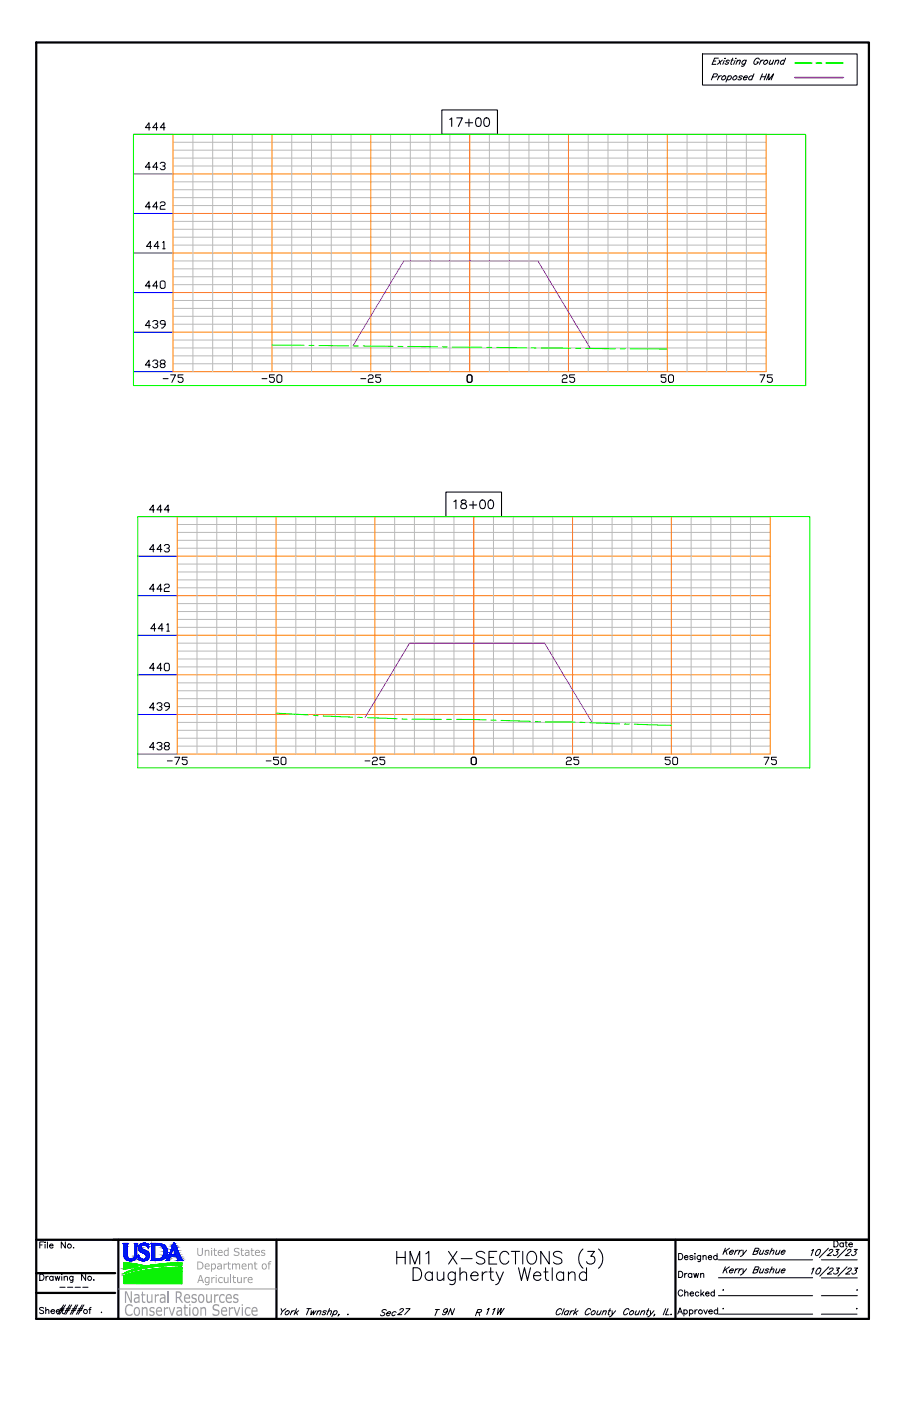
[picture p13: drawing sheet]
<svg xmlns="http://www.w3.org/2000/svg" width="279mm" height="432mm" viewBox="0 0 279 432" stroke-linecap="round" stroke-linejoin="round" font-family="sans-serif">
<defs><g id="words">
<text font-size="9.7" x="121.1" y="392">HM1 X-SECTIONS (3)</text>
<text font-size="8.9" x="126.2" y="397.1">Daugherty Wetland</text>
<g font-size="5.9" fill="#989898">
<text x="38.2" y="401.5">Natural Resources</text>
<text x="38.3" y="405.5">Conservation Service</text>
</g>
<text font-size="5.9" x="16.8" y="406.2">####</text>
<g font-size="5.1">
<text x="255.9" y="385.6">Date</text>
<text x="208.1" y="395.1">Drawn</text>
<text x="135.3" y="406.6">9N</text>
</g>
<g font-size="4.7">
<text x="208.1" y="400.5">Checked</text>
<text x="116" y="406.6">Sec T R</text>
<text x="121.4" y="406.2">27</text>
<text x="148.9" y="406.2">11W</text>
</g>
<g font-size="4.1" fill="#989898">
<text x="60.5" y="387.1">United States</text>
<text x="60.5" y="391.3">Department of</text>
<text x="60.8" y="395.4">Agriculture</text>
</g>
<g font-size="2.5">
<text x="17.1" y="397.8">----</text>
<text x="221.7" y="398.8">.</text>
<text x="263" y="398.8">.</text>
<text x="221.7" y="404.5">.</text>
</g>
</g></defs>
<!-- layer: 1.C3d.Sect -->
<g fill="none" stroke="#000" stroke-width=".33">
<path d="M136.3 33.9h17.1v7.5h-17.1zM138.7 36.8l.6-.5v2.7M140.8 36.3h1.8l-1.3 2.7M143.5 37.8h2.3M144.6 36.7v2.3M147 36.5a.87 .87 0 0 1 1.3 .3 1.76 1.76 0 0 1-.6 2.2h-.3a1.41 1.41 0 0 1-.6-2.2zM149.5 36.5a.92 .92 0 0 1 1.3 .3 1.71 1.71 0 0 1-.6 2.2h-.2a1.41 1.41 0 0 1-.7-2.2zM137.5 151.7h17.2v7.5h-17.2zM140 154.6l.6-.5v2.7M142.4 154.3a.52 .52 0 0 0 .2 .8l.5 .1a.78 .78 0 0 1 .8 .8 .78 .78 0 0 1-.7 .8l-1-.3a1 1 0 0 1 .1-1 1 1 0 0 1 1.1-.4 .52 .52 0 0 0 .2-.8l-.4-.2zM144.7 155.6h2.3M145.9 154.5v2.3"/>
<path d="M148.3 154.3a.81 .81 0 0 1 1.3 .3 1.35 1.35 0 0 1-.9 2.2 1.65 1.65 0 0 1-.4-2.5zM150.8 154.3a.81 .81 0 0 1 1.3 .3 1.35 1.35 0 0 1-.9 2.2 1.72 1.72 0 0 1-.4-2.5z"/>
</g>
<g fill="none" stroke="#00f" stroke-width=".31">
<path d="M41.2 53.6h12.2M41.2 41.4h12.2M41.2 78h12.2M41.2 65.8h12.2M41.2 90.2h12.2M41.2 114.6h12.2M41.2 102.4h12.2M42.5 159.2h12.2M42.5 171.4h12.2M42.5 195.8h12.2M42.5 183.6h12.2M42.5 208h12.2"/>
<path d="M42.5 232.4h12.2M42.5 220.2h12.2"/>
</g>
<g fill="none" stroke="#ff7f00" stroke-width=".31">
<path d="M53.4 41.4h182.9v73.2h-182.9zM53.4 53.6h182.9M83.9 41.4v73.2M114.4 41.4v73.2M144.8 41.4v73.2M175.3 41.4v73.2M205.8 41.4v73.2M53.4 78h182.9M53.4 65.8h182.9M53.4 90.2h182.9M53.4 102.4h182.9M54.7 159.2h182.8v73.2h-182.8z"/>
<path d="M85.1 159.2v73.2M115.6 159.2v73.2M146.1 159.2v73.2M176.6 159.2v73.2M207 159.2v73.2M54.7 171.4h182.8M54.7 195.8h182.8M54.7 183.6h182.8M54.7 208h182.8M54.7 220.2h182.8"/>
</g>
<g fill="none" stroke="#bababa" stroke-width=".31">
<path d="M53.4 58.5h182.9M53.4 56h182.9M53.4 51.2h182.9M53.4 48.7h182.9M53.4 46.3h182.9M53.4 43.8h182.9M59.5 41.4v73.2M65.6 41.4v73.2M71.7 41.4v73.2M77.8 41.4v73.2M90 41.4v73.2M96.1 41.4v73.2"/>
<path d="M102.2 41.4v73.2M108.3 41.4v73.2M120.4 41.4v73.2M126.5 41.4v73.2M132.6 41.4v73.2M138.7 41.4v73.2M150.9 41.4v73.2M157 41.4v73.2M163.1 41.4v73.2M169.2 41.4v73.2M181.4 41.4v73.2M187.5 41.4v73.2"/>
<path d="M193.6 41.4v73.2M199.7 41.4v73.2M211.9 41.4v73.2M218 41.4v73.2M224.1 41.4v73.2M230.2 41.4v73.2M53.4 75.5h182.9M53.4 73.1h182.9M53.4 70.7h182.9M53.4 68.2h182.9M53.4 63.4h182.9M53.4 60.9h182.9"/>
<path d="M53.4 99.9h182.9M53.4 97.5h182.9M53.4 95.1h182.9M53.4 92.6h182.9M53.4 87.7h182.9M53.4 85.3h182.9M53.4 82.9h182.9M53.4 80.4h182.9M53.4 112.1h182.9M53.4 109.7h182.9M53.4 107.2h182.9M53.4 104.8h182.9"/>
<path d="M60.8 159.2v73.2M66.8 159.2v73.2M72.9 159.2v73.2M79 159.2v73.2M91.2 159.2v73.2M97.3 159.2v73.2M103.4 159.2v73.2M109.5 159.2v73.2M121.7 159.2v73.2M127.8 159.2v73.2M133.9 159.2v73.2M140 159.2v73.2"/>
<path d="M152.2 159.2v73.2M158.3 159.2v73.2M164.4 159.2v73.2M170.5 159.2v73.2M182.7 159.2v73.2M188.8 159.2v73.2M194.9 159.2v73.2M201 159.2v73.2M213.1 159.2v73.2M219.2 159.2v73.2M225.3 159.2v73.2M231.4 159.2v73.2"/>
<path d="M54.7 178.7h182.8M54.7 176.3h182.8M54.7 173.8h182.8M54.7 169h182.8M54.7 166.5h182.8M54.7 164.1h182.8M54.7 161.7h182.8M54.7 198.2h182.8M54.7 193.4h182.8M54.7 190.9h182.8M54.7 188.5h182.8M54.7 186h182.8"/>
<path d="M54.7 181.2h182.8M54.7 217.8h182.8M54.7 215.3h182.8M54.7 212.9h182.8M54.7 210.5h182.8M54.7 205.5h182.8M54.7 203.1h182.8M54.7 200.7h182.8M54.7 230h182.8M54.7 227.5h182.8M54.7 225.1h182.8M54.7 222.7h182.8"/>
</g>
<g fill="none" stroke="#0f0" stroke-width=".33">
<path d="M41.2 41.4h207.3v77.4h-207.3zM83.9 106.3l9.8 .1M95.3 106.5h1.5M98.3 106.5l9.2 .1M109 106.6h1.5M112 106.6l9.2 .2M122.7 106.8h1.5M125.8 106.8l9.1 .1M136.4 106.9h1.6M139.5 107h9.1M150.2 107.1h1.5M153.2 107.1l9.1 .1"/>
<path d="M163.8 107.2h1.6M166.9 107.2l9.1 .1M177.6 107.4h1.5M180.6 107.4l9.2 .1M191.3 107.5h1.5M194.3 107.5l11.5 .1M42.5 159.2h207.2v77.5h-207.2zM85.1 219.8l9.9 .5M96.6 220.5l1.5 .1M99.6 220.7l9.1 .3M110.3 221.1h1.5M113.3 221.2l9.2 .3"/>
<path d="M124 221.6l1.5 .1M127 221.7h9.2M137.7 221.7h1.5M140.8 221.7l9.1 .2M151.4 221.9l1.6 .1M154.5 222l9.1 .3M165.1 222.4h1.6M168.2 222.5l9.1 .1M178.8 222.6l1.5 .1M181.9 222.7l9.1 .4M192.5 223.1l1.6 .1M195.6 223.2l11.4 .3"/>
</g>
<g fill="none" stroke="#000" stroke-width=".31">
<path d="M46.4 39.3h-1.6l1.2-1.5v2.3M48.6 39.3h-1.5l1.2-1.5v2.3M50.9 39.3h-1.5l1.2-1.5v2.3M46.4 51.5h-1.6l1.2-1.5v2.3M48.6 51.5h-1.5l1.2-1.5v2.3M49.4 50.4l.4-.4h.8l.3 .4v.4l-.3 .4h-.4M50.6 51.2l.3 .3v.4l-.3 .4h-.8l-.4-.4M46.4 63.8h-1.6l1.2-1.6v2.3M46.7 76h-1.5l1.2-1.6v2.3M48.6 63.8h-1.5l1.2-1.6v2.3M49 76h-1.5l1.1-1.6v2.3M49.4 62.6l.4-.4h.8l.3 .4v.4l-.3 .4h-.8l-.4 .4v.7h1.5"/>
<path d="M50.2 74.8l.4-.4v2.3M50.2 76.7h.7M46.4 88.1h-1.6l1.2-1.5v2.3M47.1 99.2l.4-.4h.8l.3 .4v.4l-.3 .3h-.4M48.3 99.9l.3 .4v.4l-.3 .4h-.8l-.4-.4M48.6 88.1h-1.5l1.2-1.5v2.3M49.4 87l.4-.4h.8l.3 .4v1.5l-.3 .4h-.8l-.4-.4zM50.9 99.9h-1.1l-.4-.3v-.4l.4-.4h.8l.3 .4v1.1l-.7 .8h-.4M46.4 112.5h-1.6l1.2-1.5v2.3M46.4 100.3h-1.6l1.2-1.5v2.3M47.1 111.4l.4-.4h.8l.3 .4v.4l-.3 .3h-.4M48.3 112.1l.3 .4v.4l-.3 .4h-.8l-.4-.4"/>
<path d="M49.8 112.1l-.4-.3v-.4l.4-.4h.8l.3 .4v.4l-.3 .3h-.8l-.4 .4v.4l.4 .4h.8l.3-.4v-.4l-.3-.4M50.3 116.7h1.6M52.6 115.5h1.5l-1.1 2.3M56.4 115.5h-1.5v.8h1.1l.4 .4v.7l-.4 .4h-.7l-.4-.4M80.8 116.7h1.5M84.6 115.5h-1.5v.8h1.1l.4 .4v.7l-.4 .4h-.7l-.4-.4M85.4 115.9l.4-.4h.7l.4 .4v1.5l-.4 .4h-.7l-.4-.4zM111.3 116.7h1.5M113.6 115.9l.3-.4h.8l.4 .4v.4l-.4 .4h-.8l-.3 .4v.7h1.5M117.4 115.5h-1.5v.8h1.1l.4 .4v.7l-.4 .4h-.7l-.4-.4M144.4 115.5h.8l.4 .4v1.5l-.4 .4h-.8l-.3-.4v-1.5zM173.4 115.9l.4-.4h.7l.4 .4v.4l-.4 .4h-.7l-.4 .4v.7h1.5"/>
<path d="M177.2 115.5h-1.5v.8h1.1l.4 .4v.7l-.4 .4h-.7l-.4-.4M205.4 115.5h-1.5v.8h1.1l.4 .4v.7l-.4 .4h-.8l-.3-.4M206.2 115.9l.4-.4h.7l.4 .4v1.5l-.4 .4h-.7l-.4-.4zM234.4 115.5h1.5l-1.2 2.3M238.2 115.5h-1.6v.8h1.2l.4 .4v.7l-.4 .4h-.8l-.4-.4M47.6 157.1h-1.5l1.2-1.5v2.3M49.9 157.1h-1.5l1.1-1.5v2.3M52.2 157.1h-1.5l1.2-1.5v2.3M47.6 169.3h-1.5l1.2-1.5v2.3M49.9 169.3h-1.5l1.1-1.5v2.3M50.7 168.2l.4-.4h.8l.3 .4v.4l-.3 .4h-.5M51.9 169l.3 .3v.4l-.3 .4h-.8l-.4-.4"/>
<path d="M47.6 181.6h-1.5l1.2-1.6v2.3M48 193.8h-1.5l1.1-1.6v2.3M49.9 181.6h-1.5l1.1-1.6v2.3M50.3 193.8h-1.5l1.1-1.6v2.3M50.7 180.4l.4-.4h.8l.3 .4v.4l-.3 .4h-.8l-.4 .4v.7h1.5M51.4 192.6l.5-.4v2.3M51.4 194.5h.8M47.6 218.1h-1.5l1.2-1.5v2.3M47.6 206h-1.5l1.2-1.6v2.3M48.4 217l.4-.4h.7l.4 .4v.4l-.4 .4h-.3M49.5 217.8l.4 .3v.4l-.4 .4h-.7l-.4-.4M49.9 206h-1.5l1.1-1.6v2.3"/>
<path d="M50.7 204.8l.4-.4h.8l.3 .4v1.5l-.3 .4h-.8l-.4-.4zM52.2 217.8h-1.1l-.4-.4v-.4l.4-.4h.8l.3 .4v1.1l-.8 .8h-.3M47.6 230.3h-1.5l1.2-1.5v2.3M48.4 229.2l.4-.4h.7l.4 .4v.4l-.4 .4h-.3M49.5 230l.4 .3v.4l-.4 .4h-.7l-.4-.4M51.1 230l-.4-.4v-.4l.4-.4h.8l.3 .4v.4l-.3 .4h-.8l-.4 .3v.4l.4 .4h.8l.3-.4v-.4l-.3-.3M51.6 234.5h1.5M53.9 233.4h1.5l-1.1 2.3M57.7 233.4h-1.5v.8h1.1l.4 .3v.8l-.4 .4h-.7l-.4-.4M82.1 234.5h1.5M85.9 233.4h-1.5v.8h1.1l.4 .3v.8l-.4 .4h-.7l-.4-.4M86.7 233.7l.3-.3h.8l.4 .3v1.6l-.4 .4h-.8l-.3-.4z"/>
<path d="M112.6 234.5h1.5M114.8 233.7l.4-.3h.8l.4 .3v.5l-.4 .3h-.8l-.4 .4v.8h1.6M118.7 233.4h-1.5v.8h1.1l.4 .3v.8l-.4 .4h-.8l-.3-.4M145.3 233.7l.4-.3h.8l.4 .3v1.6l-.4 .4h-.8l-.4-.4zM174.7 233.7l.4-.3h.7l.4 .3v.5l-.4 .3h-.7l-.4 .4v.8h1.5M178.5 233.4h-1.5v.8h1.1l.4 .3v.8l-.4 .4h-.8l-.3-.4M206.7 233.4h-1.6v.8h1.2l.4 .3v.8l-.4 .4h-.8l-.4-.4M207.5 233.7l.3-.3h.8l.4 .3v1.6l-.4 .4h-.8l-.3-.4zM235.6 233.4h1.6l-1.2 2.3M239.4 233.4h-1.5v.8h1.2l.3 .3v.8l-.3 .4h-.8l-.4-.4"/>
</g>
<path d="M108.9 106.6l15.7-26.2h41.3l16.1 26.9M112.6 221.1l13.7-22.9h41.7l14.7 24.6" fill="none" stroke="#f0f" stroke-width=".33"/>
<!-- layer: 4.Tblk.Brdr.Line -->
<path d="M11.2 13.1h256.8v393.4h-256.8zM11.2 382.1h256.8M11.2 398.5h24.3M11.2 392.4h24.3M36.5 382.1v24.4M85.3 382.1v24.4M208.3 382.1v24.4" fill="none" stroke="#000" stroke-width=".69"/>
<!-- layer: 4.Tblk.Text -->
<g fill="none" stroke="#000" stroke-width=".31">
<path d="M12.3 392.7h.6a1.01 1.01 0 0 1 .7 1 1.01 1.01 0 0 1-.7 .9h-.6zM12.3 383.7h.7M13.5 382.8h-1.2v1.9M13.9 382.8v.2zM13.9 383.5v1.2M14.2 393.4v1.2M14.6 382.8v1.9M14.9 393.4l-.4 .1-.3 .4M15.3 383.9h1.1a.61 .61 0 0 0-.9-.3 .61 .61 0 0 0-.2 .8 .61 .61 0 0 0 .9 .2l.2-.2M16.4 393.6a.61 .61 0 0 0-.9-.1 .61 .61 0 0 0 0 .9 .61 .61 0 0 0 .9-.1M16.4 393.4v1.2M17 393.4l.4 1.2 .3-1.2 .4 1.2 .3-1.2"/>
<path d="M19.1 392.7v.2zM19.1 393.5v1.1M19.8 393.7l.4-.3 .5 .1 .1 1.1M19.8 393.4v1.2M20.2 382.8v1.9l-1.3-1.9v1.9M22.5 393.4l-.1 1.7-.7 .1M22.5 393.6a.61 .61 0 0 0-.9-.1 .61 .61 0 0 0 0 .9 .61 .61 0 0 0 .9-.1M22.6 384.6h.2zM26.4 392.7v1.9l-1.2-1.9v1.9M28.9 394.4v.2zM209.3 386.3h.6a1.01 1.01 0 0 1 .7 1 1.01 1.01 0 0 1-.7 .9h-.6zM211.1 387.5h1.1a.61 .61 0 0 0-.7-.5 .61 .61 0 0 0-.5 .6 .61 .61 0 0 0 .5 .6l.7-.2"/>
<path d="M213.7 387.2l-.4-.3-.6 .3 .9 .5v.4l-.5 .1-.4-.2M214.3 386.3v.2zM214.3 387.1v1.1M216.1 386.9l-.2 1.8-.6 .1M216.1 387.2a.61 .61 0 0 0-.9-.1 .61 .61 0 0 0 0 1 .61 .61 0 0 0 .9-.1M216.8 387.3l.4-.4 .5 .2 .1 1.1M216.8 386.9v1.3M218.4 387.5h1.1a.53 .53 0 0 0-.5-.6 .53 .53 0 0 0-.6 .6l.1 .5 .4 .2 .6-.2M221.1 387.2a.61 .61 0 0 0-.9-.1 .61 .61 0 0 0 0 1 .61 .61 0 0 0 .9-.1M221.1 386.3v1.9M221.6 399.3h29M221.6 393.8h29"/>
<path d="M221.6 388.3h29M253.3 399.3h11.1M253.3 393.9h11.1M253.3 388.3h11M13.5 403.2l-.5-.2-.8 .2 .1 .4 1.1 .5-.1 .7-.7 .1-.4-.3M14.1 404l.4-.4 .5 .1 .1 1.2M14.1 403v1.9M209 405l.7-1.9 .8 1.9M209.3 404.3h.9M210.9 404a.59 .59 0 0 1 .9-.1 .59 .59 0 0 1 0 .9 .59 .59 0 0 1-.9-.1M210.9 403.7v1.9M212.6 404a.61 .61 0 0 1 .9-.1 .61 .61 0 0 1 0 .9 .61 .61 0 0 1-.9-.1"/>
<path d="M212.6 403.7v1.9M214.3 403.7v1.3M215.1 403.7l-.5 .1-.3 .5M217 403.7l.6 1.3 .5-1.3M218.6 404.3h1.1a.61 .61 0 0 0-.7-.5 .61 .61 0 0 0-.5 .6 .61 .61 0 0 0 .5 .6l.7-.3M221.3 404a.61 .61 0 0 0-.9-.1 .61 .61 0 0 0 0 .9 .61 .61 0 0 0 .9-.1M221.6 405h29M253.3 405h11"/>
<circle cx="21.4" cy="384" r=".63"/>
<circle cx="27.6" cy="394" r=".61"/>
<circle cx="216" cy="404.3" r=".64"/>
</g>
<!-- layer: 2.Text.Note -->
<g fill="none" stroke="#000" stroke-width=".31">
<path d="M223.7 384.7l-.8 1.9M223.7 390.4l-.8 2M223.8 385.5l.4 1.1M223.8 391.3l.4 1.1M225 384.7l-1.8 1.3M225 390.4l-1.8 1.3M225 385.9h1.1l.1-.4a.74 .74 0 0 0-1 .1 .74 .74 0 0 0 0 1l.7-.3M225 391.6h1.1l.1-.3a.74 .74 0 0 0-1 .1 .74 .74 0 0 0 0 1l.7-.3M227 385.3l-.5 1.3M227 391.1l-.5 1.3M227.7 385.3l-.9 .6M227.7 391.1l-.9 .5"/>
<path d="M228.1 385.3l-.5 1.3M228.1 391.1l-.5 1.3M228.9 385.3l-1 .6M228.9 391.1l-1 .5M229.2 385.3v1.3l1.1-1.3M229.2 391.1v1.3l1.1-1.3M229.2 386.6l-.9 .6M229.2 392.4l-.9 .6M232.6 385.6l1.1-.1 .4-.4-.1-.3-1.1-.1-.7 1.9 1.2-.2 .3-.4-.3-.4M232.6 391.3h1.1l.4-.5-.1-.3-1.1-.1-.7 2 1.2-.2 .3-.5-.3-.4M234.6 385.3l-.4 1.2 .4 .1 .6-.3M234.6 391.1l-.4 1.1 .4 .2 .6-.4"/>
<path d="M235.6 385.3l-.6 1.3M235.6 391.1l-.6 1.3M237.1 385.6l-.3-.3-.5 .1-.2 .4 .7 .3v.2l-.5 .3-.5-.3M237.1 391.3l-.3-.2-.5 .1-.2 .3 .7 .3v.2l-.5 .4-.5-.3M237.7 385.7l.6-.4 .4 .1-.4 1.2M237.7 391.4l.6-.3 .4 .1-.4 1.2M238.1 384.7l-.8 1.9M238.1 390.4l-.8 2M239.6 385.3l-.4 1.2 .4 .1 .6-.3M239.6 391.1l-.4 1.1 .4 .2 .6-.4M240.6 385.3l-.6 1.3M240.6 391.1l-.6 1.3"/>
<path d="M241 385.9h1.1v-.4a.74 .74 0 0 0-1 .1 .74 .74 0 0 0 0 1l.8-.3M241 391.6h1.1v-.3a.74 .74 0 0 0-1 .1 .74 .74 0 0 0 0 1l.8-.3M250.3 385.4l.6-.3-.7 1.9M250.4 391.2l.6-.4-.7 1.9M252.1 391.2l.3-.3h.7a1.27 1.27 0 0 1-1.4 1.7v-.7zM252.2 385.2h.8a1.27 1.27 0 0 1-1.5 1.7v-.8zM255.5 384.7l-2.8 2.9M255.6 390.4l-2.8 2.9M255.9 391.3a.58 .58 0 0 1 .5-.5 .58 .58 0 0 1 .5 .4l-1.7 1.5h1.2M257.9 390.8h1l-.8 .7h.2a.73 .73 0 0 1-.2 1 .73 .73 0 0 1-1-.1M261.1 384.7l-2.8 2.9M261.2 390.4l-2.8 2.9"/>
<path d="M261.5 391.3a.58 .58 0 0 1 .5-.5 .58 .58 0 0 1 .6 .4l-1.8 1.5h1.2M263.5 390.8h1l-.8 .7h.3a.75 .75 0 0 1-.3 1 .75 .75 0 0 1-1-.1M31.2 404.5h.2zM90.8 404l-.5 .1-.5 .4M91.4 404.5l.3 .7M91.5 403.3l-.8 1.9M92.1 404l-1.2 .9M94.6 403.3h1.3M95.3 403.3l-.8 1.9M96 404l-.1 1.2 .9-1.2-.2 1.2 .9-1.2M98 404.3l.6-.3 .4 .1-.4 1.1M98.1 404l-.5 1.2"/>
<path d="M100.6 404.2l-.2-.2-.8 .2v.2l.8 .3-.2 .5h-.6l-.2-.2M101.2 404.3l.6-.3 .4 .1-.3 1.1M101.6 403.3l-.7 1.9M103 404.2l.7-.2a.72 .72 0 0 1 0 1 .72 .72 0 0 1-1 0M103.1 404l-.8 1.8M104.6 405.2l-.4 .4M107.2 405.2l.1-.2zM173.2 403.8a.79 .79 0 0 0-.9-.5 .79 .79 0 0 0-.6 .8l-.1 1.1h.5l.7-.4M174 403.3l-.8 1.9M175.3 404.2a.73 .73 0 0 0-1 0 .73 .73 0 0 0 0 1l.8-.2M175.5 404l-.6 1.2M176.2 404l-.5 1.2"/>
<path d="M176.9 404l-.5 .1-.4 .4M177.5 404.5l.3 .7M177.6 403.3l-.7 1.9M178.3 404l-1.3 .9M182.1 403.8a.77 .77 0 0 0-.8-.5 .77 .77 0 0 0-.6 .8l-.2 .4 .1 .7h.5l.6-.4M182.6 404.2l.7-.2a.7 .7 0 0 1 0 1 .7 .7 0 0 1-1 0zM184.4 404l-.4 1.2h.5l.6-.3M185.4 404l-.5 1.2M186 404.3l.6-.3 .4 .1-.4 1.1M186.2 404l-.6 1.2M187.7 404h.6M188.2 403.3l-.6 1.6v.3h.3"/>
<path d="M188.8 404v1.2l1.1-1.2M188.8 405.2l-.9 .6M194 403.8a.77 .77 0 0 0-.9-.5 .77 .77 0 0 0-.6 .8l-.1 1.1h.5l.7-.4M194.4 404.2l.8-.2a.72 .72 0 0 1-.1 1 .72 .72 0 0 1-1 0zM196.2 404l-.3 1.2h.4l.6-.3M197.3 404l-.6 1.2M197.8 404.3l.6-.3 .4 .1-.3 1.1M198 404l-.5 1.2M199.5 404h.6M200.1 403.3l-.7 1.6v.3h.3M200.6 404v1.2l1.1-1.2M200.6 405.2l-.9 .6"/>
<path d="M201.9 405.2l-.3 .4M205.3 403.3l-.8 1.9M206 403.3l-.7 1.9h1M206.8 405.2l.2-.2zM264.1 403.3h.2z"/>
</g>
<!-- layer: 4.Tblk.Logo -->
<path d="M36.5 397.3h48.8" fill="none" stroke="#989898" stroke-width=".31"/>
<g fill="#00f" stroke="#00f" stroke-width=".31">
<path d="M38 383.3h1.5z"/>
<path d="M38.3 383.7v.4z"/>
<path d="M39.3 383.7v.4z"/>
<path d="M41.7 383.7v.4z"/>
<path d="M42.2 383.7v.4z"/>
<path d="M38.3 384.1v2.2z"/>
<path d="M39.3 384.1v2.2z"/>
<path d="M41.7 384.1v2.2z"/>
<path d="M42.2 384.1l-.1 2.2z"/>
<path d="M38.3 386.3v.4z"/>
<path d="M39.3 386.3v.4z"/>
<path d="M41.7 386.3v.4z"/>
<path d="M42.1 386.3v.4z"/>
<path d="M38.3 386.7v.2z"/>
<path d="M39.3 386.7v.2z"/>
<path d="M41.7 386.7v.2z"/>
<path d="M42.1 386.7v.2z"/>
<path d="M40.8 388.1h.1z"/>
<path d="M38.9 388.2l.2 .1z"/>
<path d="M41.6 388.2l-.1 .1z"/>
<path d="M39.4 388.5h.2z"/>
<path d="M41 388.5h.2z"/>
<path d="M39.6 388.5h.2z"/>
<path d="M40.8 388.5h.2z"/>
<path d="M39.8 388.5l.2 .1z"/>
<path d="M40.6 388.6l.2-.1z"/>
<path d="M40.1 388.6h.3zM40.4 388.6h.2z"/>
</g>
<g fill="#0037dd" stroke="#0037dd" stroke-width=".31">
<path d="M44.4 383.2h.2z"/>
<path d="M46.6 383.3h.5z"/>
<path d="M38 383.3h1.5z"/>
<path d="M38.2 383.4h1.2z"/>
<path d="M44 386.2h1.9z"/>
<path d="M48.7 388.1h1.6z"/>
<path d="M44.3 388.2h1.2z"/>
<path d="M39.1 388.3h2.4z"/>
<path d="M39.4 388.5h1.8z"/>
<path d="M46.6 388.5h.9z"/>
<path d="M55.7 388.5h.6z"/>
<path d="M54.7 388.5h.4z"/>
<path d="M39.8 388.5h1z"/>
<path d="M44.4 383.2h.3zM44.3 383.2h.4z"/>
<path d="M44.3 383.2h.5zM44.2 383.2h.6z"/>
<path d="M44.2 383.2h.7zM44 383.2h.9z"/>
<path d="M44 383.2l1 .1zM43.9 383.3h1.1z"/>
<path d="M46.6 383.3h1.4zM46.6 383.3h1.4z"/>
<path d="M46.6 383.3h2.1zM46.6 383.3h2.1z"/>
<path d="M41.5 383.3h.9zM41.5 383.3h.9z"/>
<path d="M38 383.3h1.5zM38 383.3h1.5z"/>
<path d="M38 383.3h1.5zM38 383.3h1.5z"/>
<path d="M46.6 383.3h2.2zM46.6 383.3h2.2z"/>
<path d="M43.9 383.3h1.2zM43.8 383.3h1.3z"/>
<path d="M38 383.3h1.5zM38 383.3h1.5z"/>
<path d="M41.5 383.3h.9zM41.5 383.3h.9zM41.5 383.3h.9zM41.5 383.3h.9z"/>
<path d="M38 383.3h1.5zM38 383.3h1.5zM38 383.3h1.5zM38 383.3h1.5z"/>
<path d="M41.5 383.3h.9zM41.5 383.3h.9z"/>
<path d="M46.6 383.3h2.6zM46.6 383.3h2.6z"/>
<path d="M43.8 383.3h1.4zM43.8 383.3h1.4z"/>
<path d="M38 383.3h1.5zM38 383.3h1.5z"/>
<path d="M38.1 383.3h1.4zM38.1 383.3h1.4zM38.1 383.3h1.4zM38.1 383.3h1.4z"/>
<path d="M46.6 383.3h2.7zM46.6 383.3h2.7z"/>
<path d="M41.5 383.3h.9zM41.5 383.3h.8z"/>
<path d="M41.5 383.3h.8zM41.5 383.3h.8z"/>
<path d="M43.8 383.3h1.6zM43.6 383.3h1.8z"/>
<path d="M38.1 383.3h1.4zM38.1 383.3h1.3z"/>
<path d="M41.6 383.3h.7zM41.6 383.3h.7z"/>
<path d="M38.1 383.3h1.3zM38.1 383.3h1.3z"/>
<path d="M43.6 383.3l1.8 .1zM43.6 383.3l1.8 .1z"/>
<path d="M46.7 383.3l2.9 .1zM46.7 383.3l2.9 .1z"/>
<path d="M41.6 383.3h.7zM41.6 383.3l.7 .1z"/>
<path d="M46.7 383.4h3zM46.7 383.4h3z"/>
<path d="M38.2 383.3h1.2zM38.2 383.3l1.2 .1zM38.2 383.4h1.2z"/>
<path d="M43.6 383.4h1.9zM43.5 383.4h2z"/>
<path d="M41.6 383.4h.7zM41.6 383.4h.6zM41.7 383.4h.5zM41.7 383.4h.5z"/>
<path d="M43.5 383.4h2.1zM43.5 383.4h2.1z"/>
<path d="M38.2 383.4h1.2zM38.2 383.4h1.1z"/>
<path d="M38.2 383.4l1.1 .1zM38.2 383.4l1.1 .1z"/>
<path d="M41.7 383.4l.5 .1zM41.7 383.4l.5 .1z"/>
<path d="M46.7 383.4l3.2 .1zM46.7 383.4l3.2 .1zM46.7 383.5h3.2zM46.7 383.5h3.2z"/>
<path d="M43.5 383.4l2.1 .1zM43.4 383.5h2.2z"/>
<path d="M41.7 383.5h.5zM41.7 383.5h.5z"/>
<path d="M38.2 383.5h1.1zM38.2 383.5h1.1zM38.2 383.5h1.1zM38.2 383.5h1.1z"/>
<path d="M41.7 383.5h.5zM41.7 383.5h.5z"/>
<path d="M38.2 383.5h1.1zM38.2 383.5h1.1z"/>
<path d="M43.4 383.5h2.2zM43.4 383.5h2.2z"/>
<path d="M41.7 383.5h.5zM41.7 383.5h.5z"/>
<path d="M38.3 383.5h1zM38.3 383.5h1z"/>
<path d="M46.7 383.5l3.5 .1zM46.7 383.5l3.5 .1z"/>
<path d="M53.7 383.3l.3 .3zM53.7 383.3l.3 .3h-.5z"/>
<path d="M43.3 383.5l2.3 .1zM43.2 383.6h2.4z"/>
<path d="M44.4 383.6h1.2zM44.4 383.6h1.2z"/>
<path d="M43.2 383.6h1.2zM43.2 383.6h1.1z"/>
<path d="M41.7 383.5l.5 .1zM41.7 383.5l.5 .1z"/>
<path d="M46.8 383.6h3.5zM46.8 383.6h3.5z"/>
<path d="M43.2 383.6h1zM43.2 383.6h1.1z"/>
<path d="M43.2 383.6h.9zM43.2 383.6h1z"/>
<path d="M44.5 383.6h1.1zM44.5 383.6h1.1z"/>
<path d="M41.7 383.6l.5 .1zM41.7 383.6l.5 .1z"/>
<path d="M43.2 383.6h.9zM43.2 383.6l.8 .1z"/>
<path d="M44.6 383.6l1 .1zM44.6 383.6l1 .1z"/>
<path d="M53.5 383.6l.5 .1zM53.5 383.6l.5 .1z"/>
<path d="M46.8 383.6l3.6 .1zM46.8 383.6l3.6 .1z"/>
<path d="M46.8 383.7h1.9zM46.8 383.7h.9z"/>
<path d="M43.2 383.7h.8zM43.2 383.7h.8z"/>
<path d="M48.7 383.7h1.7zM48.7 383.7h1.7z"/>
<path d="M44.8 383.7h.8zM44.8 383.7h.8z"/>
<path d="M43.1 383.7h.9zM43.1 383.7h.7z"/>
<path d="M43.1 383.7h.7zM43.1 383.7l.7 .1z"/>
<path d="M49 383.7l1.6 .1zM49 383.7l1.6 .1z"/>
<path d="M44.9 383.7l.7 .1zM44.9 383.7l.7 .1z"/>
<path d="M49.2 383.8h1.4zM49.2 383.8h1.4z"/>
<path d="M53.5 383.7l.5 .1zM53.5 383.7l.5 .1h-.6z"/>
<path d="M43.1 383.8h.7zM43.1 383.8l.6 .1z"/>
<path d="M49.3 383.8l1.4 .1zM49.3 383.8l1.4 .1z"/>
<path d="M45.1 383.8l.5 .1zM45.1 383.8l.5 .1z"/>
<path d="M43 383.9h.7zM43 383.9h.7z"/>
<path d="M43 383.9h.7zM43 383.9h.6z"/>
<path d="M49.4 383.9l1.4 .1zM49.4 383.9l1.4 .1z"/>
<path d="M53.4 383.8l.7 .2zM53.4 383.8l.7 .2h-.7z"/>
<path d="M45.2 383.9l.4 .1zM45.2 383.9l.4 .1z"/>
<path d="M49.7 384h1.2zM49.7 384h1.2z"/>
<path d="M43 383.9h.6zM43 383.9l.6 .1zM42.9 384h.7zM42.9 384h.7z"/>
<path d="M38.3 383.5l1 .6v-.6zM38.3 383.5l1 .6h-1z"/>
<path d="M45.3 384l.3 .1zM45.3 384l.3 .1z"/>
<path d="M42.9 384h.7zM42.9 384l.7 .1z"/>
<path d="M49.7 384l1.3 .2zM49.7 384l1.3 .2z"/>
<path d="M42.8 384.1l.8 .1zM42.8 384.1l.8 .1z"/>
<path d="M49.9 384.2h1.1zM49.9 384.2h1.1z"/>
<path d="M42.8 384.2h.8zM42.8 384.2h.8z"/>
<path d="M53.4 384l.8 .2-.1-.2zM53.4 384l.8 .2h-1z"/>
<path d="M45.4 384.1l.2 .2zM45.4 384.1l.2 .2z"/>
<path d="M45.5 384.3h.1zM45.5 384.3h.1z"/>
<path d="M42.8 384.2l.8 .2v-.2zM42.8 384.2l.8 .2h-.8z"/>
<path d="M49.9 384.2l1.3 .2-.2-.2zM49.9 384.2l1.3 .2h-1.1z"/>
<path d="M42.8 384.4h.8zM42.8 384.4h.8z"/>
<path d="M50.1 384.4h1.1zM50.1 384.4h1.1z"/>
<path d="M53.2 384.2l1.1 .3-.1-.3zM53.2 384.2l1.1 .3h-1.1z"/>
<path d="M45.5 384.3l.1 .2zM45.5 384.3l.1 .2z"/>
<path d="M42.8 384.4l.8 .1zM42.8 384.4l.8 .1zM42.7 384.5h.9zM42.7 384.5h.9z"/>
<path d="M53.2 384.5l1.2 .1zM53.2 384.5l1.2 .1z"/>
<path d="M42.7 384.5l.9 .1zM42.7 384.5l.9 .1z"/>
<path d="M50.1 384.4l1.3 .2-.2-.2zM50.1 384.4l1.3 .2h-1.1z"/>
<path d="M50.3 384.6l1.1 .1zM50.3 384.6l1.1 .1z"/>
<path d="M53.1 384.6l1.4 .1zM53.1 384.6l1.4 .1z"/>
<path d="M42.7 384.6l1 .1zM42.7 384.6l1 .1z"/>
<path d="M42.7 384.7l1 .1zM42.7 384.7l1 .1z"/>
<path d="M53 384.7l1.5 .1zM53 384.7l1.5 .1z"/>
<path d="M42.7 384.8h1.1zM42.7 384.8h1.1z"/>
<path d="M42.8 384.8l1 .1zM42.8 384.8l1 .1z"/>
<path d="M50.3 384.7l1.2 .2-.1-.2zM50.3 384.7l1.2 .2h-1.1zM50.4 384.9h1.1zM50.4 384.9h1.1z"/>
<path d="M53.4 384.8l1.1 .1zM53.4 384.8l1.1 .1z"/>
<path d="M42.8 384.9l1.1 .1zM42.8 384.9l1.1 .1z"/>
<path d="M42.8 385h1.2zM42.8 385h1.2z"/>
<path d="M42.8 385l1.3 .1zM42.8 385l1.3 .1z"/>
<path d="M53.5 384.9l1.1 .2-.1-.2zM53.5 384.9l1.1 .2h-1z"/>
<path d="M50.4 384.9l1.2 .2-.1-.2zM50.4 384.9l1.2 .2h-1.1z"/>
<path d="M42.8 385.1l1.5 .1zM42.8 385.1l1.5 .1z"/>
<path d="M50.5 385.1l1.1 .1zM50.5 385.1l1.1 .1z"/>
<path d="M42.9 385.2h1.4zM42.9 385.2h1.4z"/>
<path d="M42.9 385.2l1.6 .1zM42.9 385.2l1.6 .1z"/>
<path d="M50.5 385.2l1.1 .1zM50.5 385.2l1.1 .1z"/>
<path d="M42.9 385.3h1.8zM42.9 385.3h1.8z"/>
<path d="M53.6 385.1l1.1 .3-.1-.3zM53.6 385.1l1.1 .3h-1z"/>
<path d="M43 385.3l1.8 .1zM43 385.3l1.8 .1z"/>
<path d="M50.6 385.3l1 .1zM50.6 385.3l1 .1z"/>
<path d="M53 384.8l.2 .7 .2-.7zM53 384.8l.2 .7h-.5z"/>
<path d="M43 385.4l2 .1zM43 385.4l2 .1zM43.1 385.5h1.9zM43.1 385.5h1.9z"/>
<path d="M50.6 385.4l1 .1zM50.6 385.4l1 .1z"/>
<path d="M53.7 385.4l1.1 .2-.1-.2zM53.7 385.4l1.1 .2h-1z"/>
<path d="M43.1 385.5l2.1 .1zM43.1 385.5l2.1 .1z"/>
<path d="M43.2 385.6h2.1zM43.2 385.6h2.1z"/>
<path d="M50.6 385.5l1 .1zM50.6 385.5l1 .1z"/>
<path d="M50.6 385.6l1 .1zM50.6 385.6l1 .1z"/>
<path d="M43.2 385.6l2.2 .1zM43.2 385.6l2.2 .1z"/>
<path d="M43.3 385.7l2.2 .1zM43.3 385.7l2.2 .1z"/>
<path d="M43.4 385.8l2.2 .1zM43.4 385.8l2.2 .1z"/>
<path d="M43.5 385.9h2.1zM43.5 385.9h2.1z"/>
<path d="M50.6 385.7l1 .3v-.3zM50.6 385.7l1 .3h-1z"/>
<path d="M43.5 385.9l2.2 .1zM43.5 385.9l2.2 .1z"/>
<path d="M53.8 385.6l1.2 .4-.2-.4zM53.8 385.6l1.2 .4h-1.1z"/>
<path d="M50.6 386h1zM50.6 386h1z"/>
<path d="M43.6 386h2.2zM43.6 386h2.2z"/>
<path d="M43.8 386l2 .1zM43.8 386l2 .1z"/>
<path d="M53.9 386l1.2 .1zM53.9 386l1.2 .1z"/>
<path d="M43.8 386.1l2.1 .1zM43.8 386.1l2.1 .1zM44 386.2h1.9z"/>
<path d="M50.6 386l1 .2v-.2zM50.6 386l1 .2h-1z"/>
<path d="M52.7 385.5l.1 .8 .4-.8zM52.7 385.5l.1 .8h-.4z"/>
<path d="M50.6 386.2l1 .1zM50.6 386.2l1 .1z"/>
<path d="M54 386.1l1.1 .2zM54 386.1l1.1 .2z"/>
<path d="M44 386.2l2 .1zM44 386.2l2 .1z"/>
<path d="M41.7 383.7l.4 2.6 .1-2.6zM41.7 383.7l.4 2.6h-.4z"/>
<path d="M44.3 386.3h1.7zM44.3 386.3h1.7z"/>
<path d="M44.4 386.3l1.6 .1zM44.4 386.3l1.6 .1z"/>
<path d="M50.6 386.3l1 .2v-.2zM50.6 386.3l1 .2h-1z"/>
<path d="M44.5 386.4l1.5 .1zM44.5 386.4l1.5 .1zM44.7 386.5h1.3zM44.7 386.5h1.3z"/>
<path d="M44.7 386.5h1.3zM44.7 386.5h1.3z"/>
<path d="M50.6 386.5h1zM50.6 386.5h1z"/>
<path d="M54 386.3l1.2 .2-.1-.2zM54 386.3l1.2 .2h-1z"/>
<path d="M44.8 386.5l1.2 .1zM44.8 386.5l1.2 .1z"/>
<path d="M52.4 386.3l.3 .4 .1-.4zM52.4 386.3l.3 .4h-.5z"/>
<path d="M50.5 386.5h1.1zM50.5 386.5l1 .2z"/>
<path d="M54.2 386.5l1.1 .2zM54.2 386.5l1.1 .2z"/>
<path d="M52.2 386.7h2zM52.2 386.7h2z"/>
<path d="M44.9 386.6l1.1 .1zM44.9 386.6l1.1 .1z"/>
<path d="M38.3 384.1l1 2.6v-2.6zM38.3 384.1l1 2.6h-1z"/>
<path d="M44.9 386.7h1.1zM44.9 386.7h1.1z"/>
<path d="M52.2 386.7h3.1zM52.2 386.7h3.1z"/>
<path d="M52.2 386.7l3.1 .1zM52.2 386.7l3.1 .1z"/>
<path d="M44.9 386.7l1.1 .1zM44.9 386.7l1.1 .1z"/>
<path d="M50.5 386.7h1zM50.5 386.7l1 .1z"/>
<path d="M50.4 386.8h1.1zM50.4 386.8l1 .1z"/>
<path d="M45 386.8l1.1 .1zM45 386.8l1.1 .1zM45.1 386.9h1zM45.1 386.9h1z"/>
<path d="M38.3 386.7l1 .2v-.2zM38.3 386.7l1 .2h-1z"/>
<path d="M38.3 386.9h1zM38.3 386.9h1z"/>
<path d="M52.1 386.8l3.3 .2-.1-.2zM52.1 386.8l3.3 .2h-3.3z"/>
<path d="M41.7 386.3l.4 .7v-.7zM41.7 386.3l.4 .7h-.4z"/>
<path d="M45.1 386.9l1 .1zM45.1 386.9l1 .1z"/>
<path d="M50.4 386.9l1 .2v-.2zM50.4 386.9l1 .2h-1.1z"/>
<path d="M41.7 387l.4 .1zM41.7 387l.4 .1z"/>
<path d="M52.1 387l3.4 .1zM52.1 387l3.4 .1z"/>
<path d="M38.3 386.9l1 .2v-.2zM38.3 386.9l1 .2h-1z"/>
<path d="M50.3 387.1h1.1zM50.3 387.1h1z"/>
<path d="M38.3 387.1h1zM38.3 387.1h1z"/>
<path d="M45.1 387l1 .1zM45.1 387l1 .1z"/>
<path d="M41.7 387.1h.4zM41.7 387.1h.4z"/>
<path d="M41.7 387.1l.4 .1zM41.7 387.1l.4 .1z"/>
<path d="M45.1 387.1h1zM45.1 387.1l.9 .1z"/>
<path d="M52 387.1h.5zM52 387.1l.5 .1z"/>
<path d="M42.7 387.1l.2 .1zM42.7 387.1l.2 .1z"/>
<path d="M52 387.2h.5zM52 387.2h.5z"/>
<path d="M38.3 387.1l1 .1zM38.3 387.1l1 .1z"/>
<path d="M50.3 387.1l.9 .1 .1-.1zM50.3 387.1l.9 .1h-.9z"/>
<path d="M41.7 387.2l.4 .1zM41.7 387.2l.4 .1zM41.7 387.3h.4zM41.7 387.3h.4z"/>
<path d="M45.1 387.2l.9 .1zM45.1 387.2l.9 .1zM45.1 387.3h.9zM45.1 387.3h.9z"/>
<path d="M38.3 387.2l1 .1zM38.3 387.2l1 .1z"/>
<path d="M50.3 387.2h.9zM50.2 387.3h1z"/>
<path d="M54.4 387.1l1.2 .2-.1-.2zM54.4 387.1l1.2 .2h-1.1z"/>
<path d="M42.7 387.2l.2 .2zM42.7 387.2l.2 .2z"/>
<path d="M50.2 387.3h1zM50.2 387.3l1 .1z"/>
<path d="M41.7 387.3h.4zM41.7 387.3l.4 .1zM41.6 387.4h.5zM41.6 387.4h.5z"/>
<path d="M45.1 387.3h.9zM45.1 387.3l.9 .1z"/>
<path d="M54.5 387.3l1.1 .1zM54.5 387.3l1.1 .1z"/>
<path d="M52 387.2l.4 .2 .1-.2zM52 387.2l.4 .2h-.5z"/>
<path d="M38.3 387.3l1.1 .1zM38.3 387.3l1.1 .1z"/>
<path d="M45.1 387.4h.9zM45.1 387.4h.9z"/>
<path d="M38.4 387.4l1 .1zM38.4 387.4l1 .1z"/>
<path d="M41.6 387.4h.5zM41.6 387.4l.5 .1z"/>
<path d="M50.1 387.4h1.1zM50.1 387.4l1 .1z"/>
<path d="M42.7 387.4l.3 .1zM42.7 387.4l.3 .1z"/>
<path d="M45.1 387.4l.9 .1zM45.1 387.4l.9 .1z"/>
<path d="M50.1 387.5h1zM49.9 387.6h1.1z"/>
<path d="M41.6 387.5h.5zM41.6 387.5l.4 .1z"/>
<path d="M38.4 387.5l1 .1zM38.4 387.5l1 .1z"/>
<path d="M41.5 387.6h.5zM41.5 387.6h.5z"/>
<path d="M45.1 387.5h.9zM45.1 387.5l.8 .1z"/>
<path d="M49.9 387.6h1.1zM49.9 387.6h1.1z"/>
<path d="M38.4 387.6h1.1zM38.4 387.6h1.1z"/>
<path d="M51.9 387.4l.4 .2 .1-.2zM51.9 387.4l.4 .2h-.5z"/>
<path d="M42.7 387.5l.4 .1zM42.7 387.5l.4 .1z"/>
<path d="M45.1 387.6h.8zM45.1 387.6h.8z"/>
<path d="M49.9 387.6h1.1zM49.9 387.6l1 .1z"/>
<path d="M41.5 387.6h.5zM41.5 387.6l.5 .1z"/>
<path d="M38.4 387.6l1.1 .1zM38.4 387.6l1.1 .1z"/>
<path d="M54.5 387.4l1.2 .3-.1-.3zM54.5 387.4l1.2 .3h-1z"/>
<path d="M51.8 387.6h.5zM51.8 387.6l.5 .1z"/>
<path d="M54.7 387.7h1.1zM54.7 387.7h1.1z"/>
<path d="M45.1 387.6h.8zM45.1 387.6l.8 .2z"/>
<path d="M41.4 387.7h.6zM41.4 387.7l.5 .1z"/>
<path d="M38.5 387.7l1 .1zM38.5 387.7l1 .1z"/>
<path d="M45 387.8h.8zM45 387.8h.9z"/>
<path d="M38.5 387.8h1zM38.5 387.8h1z"/>
<path d="M49.8 387.7h1.1zM49.7 387.8h1.1z"/>
<path d="M41.4 387.8h.5zM41.4 387.8h.5z"/>
<path d="M49.7 387.8h1.1zM49.7 387.8h1.1z"/>
<path d="M42.7 387.6l.5 .2zM42.7 387.6l.5 .2h-.5z"/>
<path d="M45 387.8h.8zM45 387.8h.8z"/>
<path d="M41.4 387.8h.5zM41.4 387.8h.5z"/>
<path d="M44.9 387.8h.9zM44.9 387.8h.9z"/>
<path d="M38.5 387.8l1.1 .1zM38.5 387.8l1.1 .1z"/>
<path d="M49.7 387.8h1.1zM49.5 387.9h1.2z"/>
<path d="M44.9 387.8h.9zM44.9 387.8l.9 .1z"/>
<path d="M41.3 387.8h.6zM41.3 387.8l.6 .1z"/>
<path d="M38.6 387.9h1.1zM38.6 387.9h1.1zM38.6 387.9h1.1zM38.6 387.9h1.1z"/>
<path d="M41.2 387.9l.7 .1zM41.2 387.9l.7 .1z"/>
<path d="M49.5 387.9h1.2zM49.3 388h1.3z"/>
<path d="M42.7 387.8l.7 .2zM42.7 387.8l.7 .2h-.7z"/>
<path d="M54.7 387.7l1.1 .3v-.3zM54.7 387.7l1.1 .3h-1z"/>
<path d="M49.3 388h1.3zM49.3 388h1.2z"/>
<path d="M41.2 388h.7zM41.1 388h.7z"/>
<path d="M44.9 387.9h.9zM44.9 387.9l.8 .1z"/>
<path d="M54.8 388h1.1zM54.8 388h1.1z"/>
<path d="M44.8 388h.9zM44.8 388h.9z"/>
<path d="M38.6 387.9l1.2 .1zM38.6 387.9l1.2 .1z"/>
<path d="M51.8 387.7l.3 .3 .2-.3zM51.8 387.7l.3 .3h-.5zM51.6 388h.5zM51.6 388h.5z"/>
<path d="M49.3 388h1.2zM49.1 388h1.3z"/>
<path d="M41.1 388h.7zM41 388h.8z"/>
<path d="M49.1 388h1.3zM48.9 388h1.5z"/>
<path d="M44.8 388h.9zM44.7 388h.9z"/>
<path d="M41 388h.8zM41 388h.8z"/>
<path d="M38.7 388h1.2zM38.7 388h1.2z"/>
<path d="M42.7 388h.9zM42.7 388h.9z"/>
<path d="M38.8 388l1.1 .1zM38.8 388l1.1 .1z"/>
<path d="M41 388h.8zM40.9 388.1h.8z"/>
<path d="M48.9 388h1.5zM48.7 388.1h1.6zM48.4 388.1h1.9z"/>
<path d="M48.4 388.1h1.9zM48.1 388.1h2.2z"/>
<path d="M46.8 383.7l.9 4.4v-4.4zM46.8 383.7l.9 4.4h-.9z"/>
<path d="M48.1 388.1h2.2zM47.7 388.1h2.6z"/>
<path d="M46.8 388.1h.9zM46.8 388.1h.9z"/>
<path d="M46.8 388.1h3.5zM46.8 388.1h3.5z"/>
<path d="M54.8 388l1.1 .1zM54.8 388l1.1 .1z"/>
<path d="M44.7 388h.9zM44.6 388.1h1z"/>
<path d="M40.9 388.1h.8zM40.8 388.1h.9z"/>
<path d="M38.8 388.1h1.3zM38.8 388.1h1.3z"/>
<path d="M44.6 388.1h1zM44.5 388.1h1.1z"/>
<path d="M42.7 388l1.1 .1zM42.7 388l1.1 .1z"/>
<path d="M38.8 388.1h1.4zM38.8 388.1h1.4z"/>
<path d="M40.8 388.1h.9zM40.6 388.1h1.1z"/>
<path d="M38.8 388.1h1.6zM38.8 388.1h1.6z"/>
<path d="M54.8 388.1h1.1zM54.8 388.1h1.1z"/>
<path d="M40.6 388.1h1.1zM40.5 388.1h1.2z"/>
<path d="M38.8 388.1h1.6zM38.8 388.1h1.6z"/>
<path d="M40.5 388.1h1.2zM40.5 388.1h1.2z"/>
<path d="M38.8 388.1h1.7zM38.8 388.1h1.7z"/>
<path d="M44.5 388.1h1.1zM44.4 388.2h1.1z"/>
<path d="M51.6 388l.5 .2v-.2zM51.6 388l.5 .2h-.6z"/>
<path d="M38.8 388.1h2.9zM38.8 388.1l2.9 .1z"/>
<path d="M42.7 388.1l1.3 .1zM42.7 388.1l1.3 .1z"/>
<path d="M44.4 388.2h1.1zM44.3 388.2h1.2zM44.1 388.2h1.4z"/>
<path d="M42.7 388.2h1.4zM42.7 388.2h1.4z"/>
<path d="M38.9 388.2h2.8zM38.9 388.2h2.7z"/>
<path d="M46.8 388.1h3.5zM46.8 388.1l3.3 .1z"/>
<path d="M42.7 388.2h2.8zM42.7 388.2h2.8z"/>
<path d="M54.8 388.1l1.2 .1zM54.8 388.1l1.2 .1z"/>
<path d="M46.8 388.2h3.3zM46.8 388.2h3.3z"/>
<path d="M42.7 388.2h2.7zM42.7 388.2h2.8z"/>
<path d="M51.5 388.2h.6zM51.5 388.2h.6z"/>
<path d="M51.5 388.2h.6zM51.5 388.2h.6z"/>
<path d="M42.7 388.2h2.7zM42.7 388.2h2.7z"/>
<path d="M54.9 388.2h1.1zM54.9 388.2h1.1z"/>
<path d="M51.5 388.2l.6 .1zM51.5 388.2l.6 .1z"/>
<path d="M54.9 388.2l1.1 .1zM54.9 388.2l1.1 .1z"/>
<path d="M38.9 388.2h2.7zM38.9 388.2l2.6 .1zM39.1 388.3h2.4z"/>
<path d="M46.8 388.2h3.3zM46.8 388.2l3.1 .1zM46.7 388.3h3.2zM46.7 388.3h3.2z"/>
<path d="M42.8 388.2h2.6zM42.8 388.2l2.5 .1zM43 388.3h2.3zM43 388.3h2.3z"/>
<path d="M51.5 388.3h.6zM51.5 388.3h.6z"/>
<path d="M54.9 388.3h1.2zM54.9 388.3h1.2z"/>
<path d="M46.7 388.3h3.2zM46.7 388.3l3 .1z"/>
<path d="M54.9 388.3l1.2 .1zM54.9 388.3l1.2 .1z"/>
<path d="M39.1 388.3h2.4zM39.1 388.3l2.3 .1z"/>
<path d="M51.4 388.3l.7 .1zM51.4 388.3l.7 .1z"/>
<path d="M43 388.3h2.3zM43 388.3l2.2 .1z"/>
<path d="M46.7 388.4h3zM46.7 388.4h3z"/>
<path d="M51.4 388.4h.7zM51.4 388.4h.7z"/>
<path d="M43.1 388.4h2.1zM43.1 388.4h2.1z"/>
<path d="M39.2 388.4h2.2zM39.2 388.4h2.1z"/>
<path d="M54.8 388.4h1.3zM54.8 388.4h1.3z"/>
<path d="M46.7 388.4h3zM46.7 388.4h2.8z"/>
<path d="M54.8 388.4h1.4zM54.8 388.4h1.4z"/>
<path d="M51.4 388.4h.7zM51.4 388.4h.7z"/>
<path d="M43.2 388.4h2zM43.2 388.4h1.9z"/>
<path d="M46.7 388.4h2.7zM46.7 388.4h2.8z"/>
<path d="M39.3 388.4h2zM39.3 388.4l1.9 .1zM39.4 388.5h1.8z"/>
<path d="M51.3 388.4l.9 .1zM51.3 388.4l.9 .1z"/>
<path d="M43.2 388.4h1.9zM43.2 388.4l1.8 .1z"/>
<path d="M54.8 388.4l1.4 .1zM54.8 388.4l1.4 .1zM54.7 388.5h1.5zM54.7 388.5h1.5z"/>
<path d="M51.3 388.5h.9zM51.2 388.5h1z"/>
<path d="M43.3 388.5h1.7zM43.3 388.5h1.6z"/>
<path d="M46.7 388.4h2.7zM46.7 388.4l2.5 .1z"/>
<path d="M51.2 388.5h1zM51.2 388.5h1z"/>
<path d="M46.6 388.5h2.6zM46.6 388.5h2.5z"/>
<path d="M54.7 388.5h1.6zM54.7 388.5h1.6z"/>
<path d="M51.2 388.5h1.1zM51.2 388.5h1.1zM51.2 388.5h1.1zM51.2 388.5h1.1z"/>
<path d="M54.7 388.5h1.6zM54.7 388.5h1.6z"/>
<path d="M46.6 388.5h2.5zM46.6 388.5h2.4z"/>
<path d="M54.7 388.5h1.6zM54.7 388.5h1.6z"/>
<path d="M51.2 388.5h1.1zM51.2 388.5h1.1zM51.2 388.5h1.1zM51.2 388.5h1.1z"/>
<path d="M43.4 388.5h1.5zM43.4 388.5h1.5z"/>
<path d="M46.6 388.5h2.3zM46.6 388.5h2.4z"/>
<path d="M39.4 388.5h1.8zM39.4 388.5h1.6z"/>
<path d="M54.7 388.5h1.6zM54.7 388.5h1.6zM54.7 388.5h1.6zM54.7 388.5h1.6z"/>
<path d="M51.2 388.5h1.1zM51.2 388.5h1.1zM51.2 388.5h1.1zM51.2 388.5h1.1z"/>
<path d="M46.6 388.5h2zM46.6 388.5h2.3z"/>
<path d="M51.2 388.5h1zM51.2 388.5h1.1z"/>
<path d="M54.7 388.5h1.6zM54.7 388.5h1.6z"/>
<path d="M46.6 388.5h.9zM46.6 388.5h2z"/>
<path d="M55.7 388.5h.6zM56.1 388.5h.2z"/>
<path d="M54.7 388.5h1zM54.7 388.5h.4z"/>
<path d="M54.7 388.5h.2zM54.7 388.5h.2z"/>
<path d="M43.5 388.5h1.4zM43.5 388.5h1.3z"/>
<path d="M43.6 388.5h1.2zM43.6 388.5h1.1z"/>
<path d="M39.6 388.5h1.4zM39.6 388.5h1.2zM39.8 388.5h1z"/>
<path d="M43.6 388.5h1.1zM43.6 388.5l1.1 .1z"/>
<path d="M43.8 388.6h.9zM43.8 388.6h.8z"/>
<path d="M39.8 388.5h1zM39.8 388.5l.8 .1z"/>
<path d="M40 388.6h.6zM40 388.6h.6z"/>
<path d="M43.8 388.6h.8zM43.8 388.6h.7z"/>
<path d="M43.9 388.6h.6zM43.9 388.6h.6z"/>
<path d="M44 388.6h.5zM44 388.6h.3z"/>
<path d="M40.1 388.6h.3zM40.1 388.6h.5z"/>
<path d="M44.1 388.6h.2zM44.1 388.6h.2zM44.1 388.6h.2z"/>
</g>
<path d="M38 383.3h1.5l-.2 .2v3.2a1.21 1.21 0 0 0 1 1.4 1.21 1.21 0 0 0 1.4-1.1v-3.5l-.2-.2h.9l-.2 .2-.1 3.6a1.98 1.98 0 0 1-2 1.5 1.98 1.98 0 0 1-1.8-1.7v-3.4zM43.2 383.6l1.2-.4 1.2 .3v1.1a1.04 1.04 0 0 0-1-1 1.04 1.04 0 0 0-1 .9l.7 .7a1.76 1.76 0 0 1 1.7 2.2 1.76 1.76 0 0 1-2.6 1.1l-.7-.3v-1.3a1.25 1.25 0 0 0 1 1.2 1.25 1.25 0 0 0 1.4-.6l-.2-.8a3.6 3.6 0 0 1-2.2-1.9zM46.6 383.3h1.4a2.79 2.79 0 0 1 3.5 3.5 2.96 2.96 0 0 1-2.9 1.7h-2l.2-.3v-4.6zM47.7 383.7h1a2.27 2.27 0 0 1 1.9 2.7 2.27 2.27 0 0 1-2.9 1.7zM53.4 384.8l.8 1.9h-1.5zM53.7 383.1l2.2 5 .4 .4h-1.6l.2-.3-.5-1.1h-1.9l-.4 1.1 .2 .3h-1.1l.4-.5z" fill="none" stroke="#00f" stroke-width=".31"/>
<g fill="#009525" stroke="#009525" stroke-width=".31">
<path d="M55.4 389.3l.7-.1z"/>
<path d="M54.6 389.3h1.5z"/>
<path d="M38.2 390h.2z"/>
<path d="M41.5 390h2.3z"/>
<path d="M53.6 390h1.7z"/>
<path d="M43.9 390.2h.4z"/>
<path d="M44.1 390.2h.2z"/>
<path d="M39.2 390.4h1.8z"/>
<path d="M54.9 390.6h1.2z"/>
<path d="M38.2 391.2h.2z"/>
<path d="M38.2 394.8h17.9v.8z"/>
<path d="M38.2 389.2l.3 .1zM38.2 389.2l.3 .1z"/>
<path d="M55.4 389.3h.7zM54.6 389.3h1.5zM53.8 389.3h2.3z"/>
<path d="M38.2 389.3h.8zM38.2 389.3h.8z"/>
<path d="M53.8 389.3h2.3zM53.2 389.3h2.9z"/>
<path d="M38.2 389.3h1.3zM38.2 389.3h1.3z"/>
<path d="M53.2 389.3h2.9zM52.3 389.3h3.8z"/>
<path d="M38.2 389.3h1.9zM38.2 389.3h1.9z"/>
<path d="M52.3 389.3l3.8 .1zM51.4 389.4h4.7z"/>
<path d="M38.2 389.3l2.4 .1zM38.2 389.3l2.4 .1z"/>
<path d="M38.2 389.4h2.8zM38.2 389.4h2.8z"/>
<path d="M51.4 389.4l4.7 .1zM50.4 389.5h5.7z"/>
<path d="M38.2 389.4l3.4 .1zM38.2 389.4l3.4 .1z"/>
<path d="M50.4 389.5l5.7 .1zM49.5 389.6h6.6z"/>
<path d="M38.2 389.5l3.8 .1zM38.2 389.5l3.8 .1z"/>
<path d="M49.5 389.6h6.6zM48.9 389.6h7.2z"/>
<path d="M38.2 389.6l4.2 .1zM38.2 389.6l4.2 .1z"/>
<path d="M48.9 389.6l7.2 .2zM48 389.8h8.1z"/>
<path d="M38.2 389.7l4.9 .1zM38.2 389.7l4.9 .1z"/>
<path d="M38.2 389.8l5.3 .1zM38.2 389.8l5.3 .1z"/>
<path d="M38.2 389.9h5.4zM38.2 389.9h5.4z"/>
<path d="M38.2 389.9h.6zM38.2 389.9h1z"/>
<path d="M39.6 389.9h4zM39.6 389.9h4z"/>
<path d="M38.2 389.9h.6zM38.2 389.9l.3 .1z"/>
<path d="M40.2 389.9l3.4 .1zM40.2 389.9l3.4 .1z"/>
<path d="M48 389.8l8.1 .2v-.2zM46.6 390l1.4-.2 8.1 .2z"/>
<path d="M38.2 390h.2zM38.2 390h.3z"/>
<path d="M40.8 390h3zM40.8 390h3zM41.5 390h2.3z"/>
<path d="M41.5 390h2.3zM41.5 390h2.3z"/>
<path d="M46.6 390h9.5zM46.3 390h9.8z"/>
<path d="M46.3 390h9zM46.3 390h9.1z"/>
<path d="M46.3 390h7.3zM46.2 390h7.1z"/>
<path d="M46.2 390h6.7zM46.2 390h7.1z"/>
<path d="M42 390h1.9zM42 390h1.9z"/>
<path d="M46.2 390h6.7zM46.1 390h6.3z"/>
<path d="M42.6 390h1.4zM42.6 390h1.4z"/>
<path d="M46.1 390h6.3zM46 390h5.8z"/>
<path d="M46 390h5.8zM46 390l5.4 .1z"/>
<path d="M42.8 390l1.3 .1zM42.8 390l1.3 .1z"/>
<path d="M45.9 390.1h5.5zM45.8 390.1h5.2z"/>
<path d="M43.1 390.1h1.1zM43.1 390.1h1.1zM43.5 390.1h.7zM43.5 390.1h.7z"/>
<path d="M45.8 390.1h5.2zM45.6 390.1h4.8z"/>
<path d="M43.5 390.1l.8 .1zM43.5 390.1l.8 .1zM43.9 390.2h.4z"/>
<path d="M44 390.2h.3zM44 390.2h.3zM44.1 390.2h.2z"/>
<path d="M45.6 390.1h4.8zM45.4 390.2h4.4z"/>
<path d="M45.4 390.2h4.4zM45.2 390.2h4.4z"/>
<path d="M45.2 390.2h4.4zM44.8 390.3h3.9z"/>
<path d="M44.8 390.3h3.9zM44.7 390.3h3.7z"/>
<path d="M44.7 390.3h3.7zM44.4 390.4h3.4z"/>
<path d="M44.4 390.4h3.4zM44.1 390.4h3.2z"/>
<path d="M39.2 390.4h2.4zM38.4 390.4h3.2z"/>
<path d="M38.4 390.4h3.3zM38.2 390.4h3.5z"/>
<path d="M38.2 390.4l3.8 .1zM38.2 390.4l3.8 .1z"/>
<path d="M38.2 390.5h4.1zM38.2 390.5h4.1z"/>
<path d="M38.2 390.5h4.3zM38.2 390.5h4.3z"/>
<path d="M38.2 390.5h4.3zM38.2 390.5h4.3zM38.2 390.5h4.3zM38.2 390.5h4.3z"/>
<path d="M44.1 390.4h3.2zM43.7 390.5h3z"/>
<path d="M38.2 390.5h4.3zM38.2 390.5h4.3z"/>
<path d="M38.2 390.5h4.3zM38.2 390.5h4.3z"/>
<path d="M54.9 390.6h1.2zM54.7 390.6h1.4z"/>
<path d="M43.7 390.5h3zM43.4 390.6h2.7z"/>
<path d="M38.2 390.5h4.3zM38.2 390.5l3.7 .1z"/>
<path d="M43.4 390.6h2.7zM43.4 390.6h2.6z"/>
<path d="M54.7 390.6h1.4zM54 390.6h2.1z"/>
<path d="M54 390.6h2.1zM53 390.6h3.1z"/>
<path d="M53 390.6l3.1 .1zM52.2 390.7h3.9z"/>
<path d="M38.2 390.6h3.7zM38.2 390.6l2.9 .1z"/>
<path d="M43.4 390.6h2.6zM43 390.7h2.4z"/>
<path d="M52.2 390.7h3.9zM51.3 390.7h4.8z"/>
<path d="M43 390.7h2.4zM42.8 390.8h2.4z"/>
<path d="M51.3 390.7l4.8 .1zM50.5 390.8h5.6z"/>
<path d="M38.2 390.7h2.9zM38.2 390.7l2.1 .1z"/>
<path d="M42.8 390.8h2.4zM42.5 390.9h2.2z"/>
<path d="M50.5 390.8l5.6 .1zM49.6 390.9h6.5z"/>
<path d="M42.5 390.9h2.2zM42.3 390.9h2z"/>
<path d="M49.6 390.9h6.5zM48.9 390.9h7.2z"/>
<path d="M38.2 390.8h2.1zM38.2 390.8l1.3 .1z"/>
<path d="M48.9 390.9l7.2 .1zM48.1 391h8z"/>
<path d="M42.3 390.9h2zM41.9 391h1.9z"/>
<path d="M41.9 391h1.9zM41.9 391h1.8z"/>
<path d="M38.2 390.9h1.3zM38.2 390.9l.7 .2z"/>
<path d="M48.1 391l8 .1zM47.4 391.1h8.7z"/>
<path d="M38.2 391.1h.7zM38.2 391.1h.4z"/>
<path d="M38.2 391.1h.4zM38.2 391.1h.3z"/>
<path d="M41.9 391h1.8zM41.5 391.1h1.6zM41.5 391.1h1.6zM41.5 391.1h1.6z"/>
<path d="M47.4 391.1l8.7 .1zM46.8 391.2h9.3z"/>
<path d="M38.2 391.1h.3zM38.2 391.1l.2 .1z"/>
<path d="M46.8 391.2l9.3 .1zM45.9 391.3h10.2z"/>
<path d="M41.5 391.1l.9 .2 .7-.2zM41 391.3l.5-.2 .9 .2z"/>
<path d="M41 391.3h1.4zM41 391.3h1.4z"/>
<path d="M41 391.3h1.4zM40.7 391.4h1.2z"/>
<path d="M45.9 391.3l10.2 .2v-.2zM44.9 391.5l1-.2 10.2 .2z"/>
<path d="M40.7 391.4h1.2zM40.5 391.5h1.1z"/>
<path d="M40.5 391.5h1.1zM40.3 391.6h1z"/>
<path d="M44.9 391.5l11.2 .1zM44 391.6h12.1z"/>
<path d="M40.3 391.6h1zM40 391.7h.9z"/>
<path d="M40 391.7h.9zM39.9 391.7h.7z"/>
<path d="M44 391.6l12.1 .2v-.2zM43.1 391.8l.9-.2 12.1 .2z"/>
<path d="M39.9 391.7h.7zM39.6 391.8h.7z"/>
<path d="M39.6 391.8h.7zM39.5 391.9h.6z"/>
<path d="M43.1 391.8l13 .1zM42.5 391.9h13.6z"/>
<path d="M42.5 391.9l13.6 .1zM42.1 392h14z"/>
<path d="M39.5 391.9h.6zM39.2 392h.4z"/>
<path d="M42.1 392h14zM41.9 392h14.2z"/>
<path d="M39.2 392h.4zM39.1 392.1h.4z"/>
<path d="M41.9 392l14.2 .2zM41.4 392.2h14.7z"/>
<path d="M39.1 392.1l-.1 .2 .5-.2zM38.7 392.3l.4-.2z"/>
<path d="M38.7 392.3h.2zM38.7 392.3h.3z"/>
<path d="M41.4 392.2l14.7 .1v-.1zM40.9 392.3l.5-.1 14.7 .1z"/>
<path d="M38.7 392.3h.2zM38.5 392.4l.2-.1z"/>
<path d="M40.9 392.3l15.2 .1zM40.5 392.4h15.6z"/>
<path d="M38.4 392.5l.2-.1zM38.3 392.5l.2-.1z"/>
<path d="M40.5 392.4l15.6 .2zM39.9 392.6h16.2z"/>
<path d="M39.9 392.6l16.2 .2v-.2zM39.3 392.8l.6-.2 16.2 .2z"/>
<path d="M39.3 392.8l16.8 .3v-.3zM38.2 393.1l1.1-.3 16.8 .3z"/>
<path d="M38.2 393.1l17.9 .3v-.3zM38.2 393.1l17.9 .3h-17.9z"/>
<path d="M38.2 393.4l17.9 1.4v-1.4zM38.2 393.4l17.9 1.4h-17.9z"/>
<path d="M38.2 394.8v.8h17.9zM38.2 395.6h17.9z"/>
</g>
<path d="M38.2 393.1a56.2 56.2 0 0 1 17.9-2.5v5h-17.9zM38.2 392.5a40 40 0 0 1 17.9-3.3v.8a51.8 51.8 0 0 0-17.9 2.5zM38.2 390.4l4.3 .1-4.3 .7zM38.2 389.2l2.8 .2 3.3 .8-6.1-.2z" fill="none" stroke="#0f0" stroke-width=".31"/>
<!-- layer: W.Plan.TOB -->
<path d="M245.2 19.4h5.1M251.8 19.4h1.5M254.8 19.4h5.1" fill="none" stroke="#0f0" stroke-width=".57"/>
<path d="M245.1 23.9h15" fill="none" stroke="#f0f" stroke-width=".57"/>
<g fill="none" stroke="#000" stroke-width=".31">
<path d="M216.6 16.6h47.7v9.6h-47.7zM220 18.8h.7M221.6 17.9h-1.2l-.8 1.9h1.2M221.8 18.5l.4 1.3M222.8 18.5l-1.6 1.3M223.3 18.7l-.4 1.1M223.5 18h.2zM224.9 18.8l-.3-.3-.5 .2-.2 .3 .7 .3v.2l-.4 .3-.6-.3M225.5 18.5h.6M226 17.9l-.6 1.6v.2l.3 .1M226.7 18.7l-.5 1.1M226.9 18h.1z"/>
<path d="M227.3 18.9l.6-.4 .4 .2-.4 1.1M227.4 18.5l-.4 1.3M230.1 18.8a.73 .73 0 0 0-1 0 .73 .73 0 0 0-.1 1l.8-.3M230.2 18.5l-.8 1.8-.8 .1M234.2 18.4a.77 .77 0 0 0-.9-.5 .77 .77 0 0 0-.6 .8l-.2 .6a.71 .71 0 0 0 .8 .5 .71 .71 0 0 0 .6-.7h-.5M234.7 18.5l-.5 1.3M235.4 18.5l-.9 .6M235.8 18.8l.7-.3a.72 .72 0 0 1 0 1 .72 .72 0 0 1-1 0zM237.6 18.5l-.4 1.2 .4 .1 .6-.3M238.6 18.5l-.5 1.3M239.2 18.9l.6-.4 .4 .2-.4 1.1M239.3 18.5l-.5 1.3"/>
<path d="M241.9 18.8a.72 .72 0 0 0-1 0 .72 .72 0 0 0 0 1l.7-.3M242.3 17.9l-.8 1.9M219.7 23.7h1.1l.4-.8-1.1-.1-.7 1.8M221.8 23.4l-.6 1.2M222.5 23.4h-.5l-.4 .5M222.8 23.7l.8-.3a.73 .73 0 0 1-.1 1 .73 .73 0 0 1-1 0zM224.6 23.7l.7-.3a.73 .73 0 0 1 0 1 .73 .73 0 0 1-1.1 0M224.6 23.4l-.7 1.9M226.3 23.7l.7-.3a.72 .72 0 0 1 0 1 .72 .72 0 0 1-1 0zM228.9 23.7l-.3-.3h-.5l-.2 .4 .7 .3v.2l-.5 .3-.5-.2M229.3 23.9h1.1l.1-.3a.72 .72 0 0 0-1 .1 .72 .72 0 0 0 0 .9l.8-.2M232.2 23.7a.72 .72 0 0 0-1-.1 .72 .72 0 0 0-.1 1l.8-.2"/>
<path d="M232.5 22.8l-.7 1.8M234.8 23.7h1.3M235.1 22.8l-.7 1.8M236.4 24.6l.8-1.8-.1 1.8 1.5-1.8-.8 1.8M236.4 22.8l-.7 1.8"/>
</g>
<use href="#words"/>
</svg>
